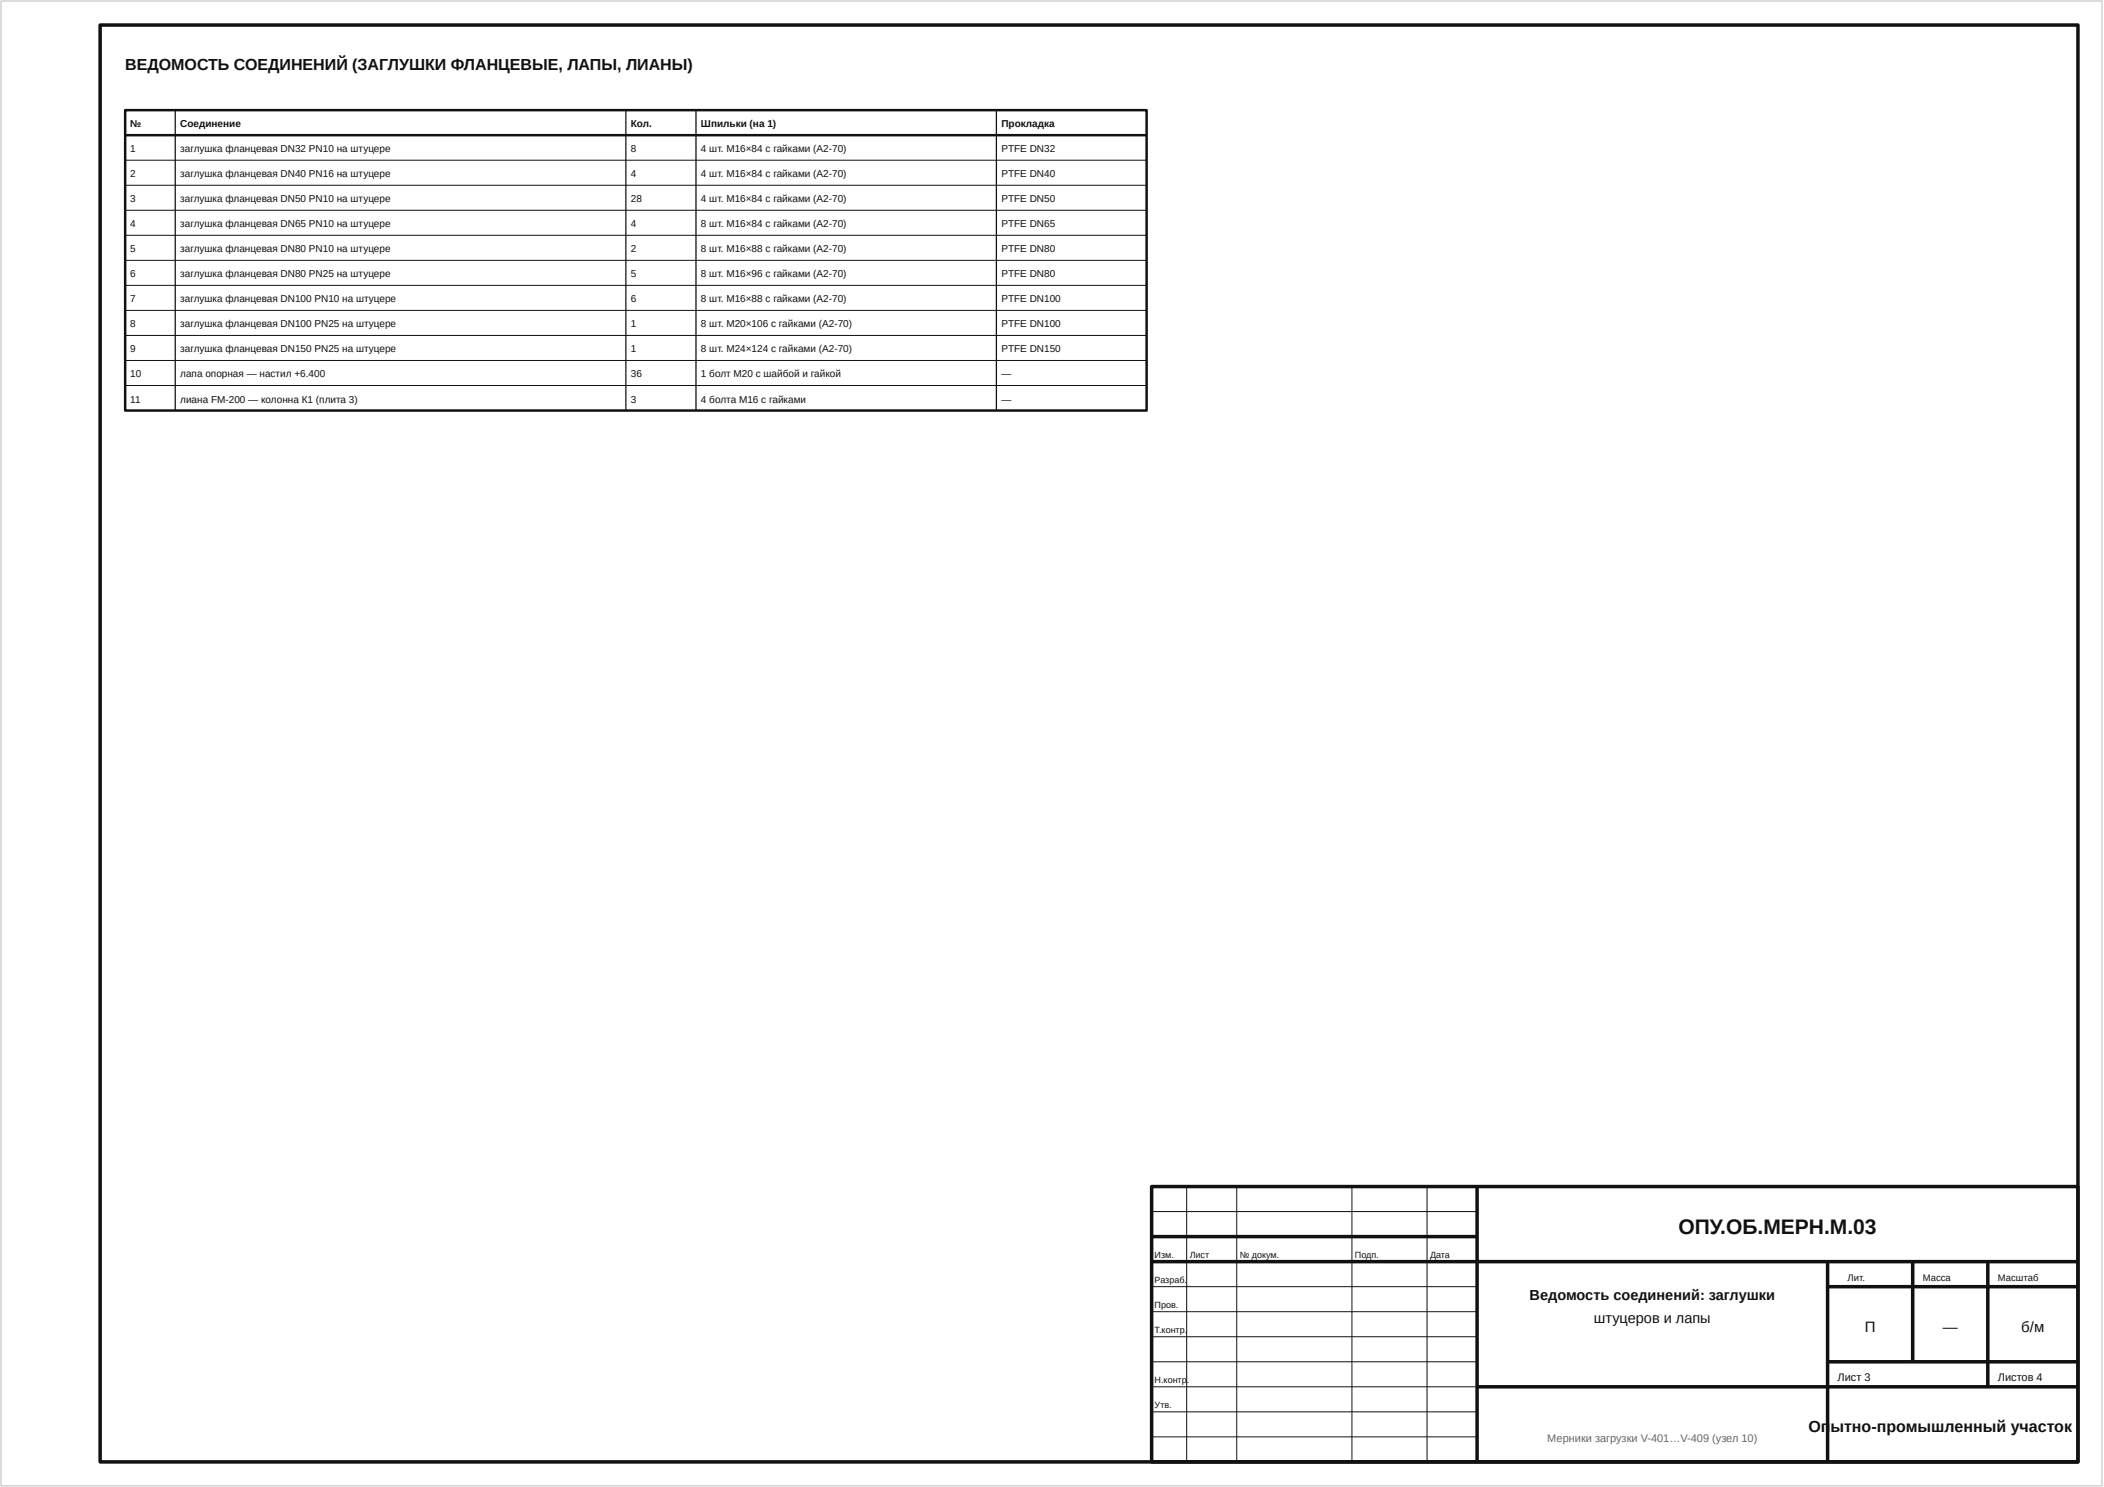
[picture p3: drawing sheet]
<svg xmlns="http://www.w3.org/2000/svg" width="420mm" height="297mm" viewBox="0 0 420 297" stroke-linecap="round" stroke-linejoin="round" font-family="sans-serif">
<defs><g id="words">
<text font-size="4.2" fill="#111" x="335.2" y="246.5">ОПУ.ОБ.МЕРН.М.03</text>
<g font-size="3.2" fill="#111">
<text x="25" y="14">ВЕДОМОСТЬ СОЕДИНЕНИЙ (ЗАГЛУШКИ ФЛАНЦЕВЫЕ, ЛАПЫ, ЛИАНЫ)</text>
<text x="361.2" y="286">Оп</text>
<text x="365.6" y="286">ытно-промышленный участок</text>
</g>
<g font-size="3" fill="#111">
<text x="372.4" y="266">П</text>
<text x="388" y="266">—</text>
<text x="403.7" y="266">б/м</text>
</g>
<g font-size="2.9" fill="#111">
<text x="305.5" y="259.7">Ведомость соединений: заглушки</text>
<text x="318.3" y="264.3">штуцеров и лапы</text>
</g>
<g font-size="2.2" fill="#111">
<text x="367" y="275.8">Лист 3</text>
<text x="399" y="275.8">Листов 4</text>
</g>
<text font-size="2.2" fill="#666" x="309" y="288">Мерники загрузки V-401…V-409 (узел 10)</text>
<g font-size="2" fill="#111">
<text x="26" y="25.4">№</text>
<text x="36" y="25.4">Соединение</text>
<text x="126" y="25.4">Кол.</text>
<text x="140" y="25.4">Шпильки (на 1)</text>
<text x="200" y="25.4">Прокладка</text>
<text x="26" y="30.4">1</text>
<text x="26" y="35.4">2</text>
<text x="36" y="30.4">заглушка фланцевая DN32 PN10 на штуцере</text>
<text x="36" y="35.4">заглушка фланцевая DN40 PN16 на штуцере</text>
<text x="126" y="30.4">8</text>
<text x="126" y="35.4">4</text>
<text x="140" y="30.4">4 шт. M16×84 с гайками (А2-70)</text>
<text x="140" y="35.4">4 шт. M16×84 с гайками (А2-70)</text>
<text x="200" y="30.4">PTFE DN32</text>
<text x="200" y="35.4">PTFE DN40</text>
<text x="26" y="40.4">3</text>
<text x="36" y="40.4">заглушка фланцевая DN50 PN10 на штуцере</text>
<text x="126" y="40.4">28</text>
<text x="140" y="40.4">4 шт. M16×84 с гайками (А2-70)</text>
<text x="200" y="40.4">PTFE DN50</text>
<text x="26" y="45.4">4</text>
<text x="36" y="45.4">заглушка фланцевая DN65 PN10 на штуцере</text>
<text x="126" y="45.4">4</text>
<text x="140" y="45.4">8 шт. M16×84 с гайками (А2-70)</text>
<text x="200" y="45.4">PTFE DN65</text>
<text x="26" y="50.4">5</text>
<text x="36" y="50.4">заглушка фланцевая DN80 PN10 на штуцере</text>
<text x="126" y="50.4">2</text>
<text x="140" y="50.4">8 шт. M16×88 с гайками (А2-70)</text>
<text x="200" y="50.4">PTFE DN80</text>
<text x="26" y="55.4">6</text>
<text x="36" y="55.4">заглушка фланцевая DN80 PN25 на штуцере</text>
<text x="126" y="55.4">5</text>
<text x="140" y="55.4">8 шт. M16×96 с гайками (А2-70)</text>
<text x="200" y="55.4">PTFE DN80</text>
<text x="26" y="60.4">7</text>
<text x="26" y="65.4">8</text>
<text x="36" y="60.4">заглушка фланцевая DN100 PN10 на штуцере</text>
<text x="36" y="65.4">заглушка фланцевая DN100 PN25 на штуцере</text>
<text x="126" y="60.4">6</text>
<text x="126" y="65.4">1</text>
<text x="140" y="60.4">8 шт. M16×88 с гайками (А2-70)</text>
<text x="140" y="65.4">8 шт. M20×106 с гайками (А2-70)</text>
<text x="200" y="60.4">PTFE DN100</text>
<text x="200" y="65.4">PTFE DN100</text>
<text x="26" y="70.4">9</text>
<text x="36" y="70.4">заглушка фланцевая DN150 PN25 на штуцере</text>
<text x="126" y="70.4">1</text>
<text x="140" y="70.4">8 шт. M24×124 с гайками (А2-70)</text>
<text x="200" y="70.4">PTFE DN150</text>
<text x="26" y="75.4">10</text>
<text x="36" y="75.4">лапа опорная — настил +6.400</text>
<text x="126" y="75.4">36</text>
<text x="140" y="75.4">1 болт M20 с шайбой и гайкой</text>
<text x="200" y="75.4">—</text>
<text x="26" y="80.4">11</text>
<text x="36" y="80.4">лиана FM-200 — колонна К1 (плита 3)</text>
<text x="126" y="80.4">3</text>
<text x="140" y="80.4">4 болта M16 с гайками</text>
<text x="200" y="80.4">—</text>
</g>
<g font-size="1.9" fill="#111">
<text x="369" y="255.8">Лит.</text>
<text x="384" y="255.8">Масса</text>
<text x="399" y="255.8">Масштаб</text>
</g>
<g font-size="1.8" fill="#111">
<text x="230.6" y="251.2">Изм.</text>
<text x="237.6" y="251.2">Лист</text>
<text x="247.6" y="251.2">№ докум.</text>
<text x="270.6" y="251.2">Подп.</text>
<text x="285.6" y="251.2">Дата</text>
<text x="230.6" y="256.2">Разраб.</text>
<text x="230.6" y="261.2">Пров.</text>
<text x="230.6" y="266.2">Т.контр.</text>
<text x="230.6" y="276.2">Н.контр</text>
<text x="230.6" y="281.2">Утв.</text>
<text x="237" y="276.2">.</text>
</g>
</g></defs>
<path d="M20 5h395v287h-395zM230 237h185v55h-185zM295 237v55M230 247h65M230 252h185M365 252v40M365 257h50M382 252v20M397 252v25M295 277h120M365 272h50" fill="none" stroke="#111" stroke-width=".7" stroke-linecap="butt"/>
<path d="M25 22h204v60h-204zM25 27h204" fill="none" stroke="#111" stroke-width=".5"/>
<path d="M.2 .2h419.6v296.6h-419.6z" fill="none" stroke="#bbb" stroke-width=".2"/>
<g fill="none" stroke="#111" stroke-width=".2">
<path d="M25 32h204M25 37h204M25 42h204M25 47h204M25 52h204M25 57h204M25 62h204M25 67h204M25 72h204M25 77h204M237 237v55M247 237v55"/>
<path d="M270 237v55M285 237v55M230 242h65M230 257h65M230 262h65M230 267h65M230 272h65M230 277h65M230 282h65M230 287h65"/>
</g>
<path d="M35 22v60M125 22v60M139 22v60M199 22v60" fill="none" stroke="#111" stroke-width=".25"/>
<use href="#words"/>
</svg>
